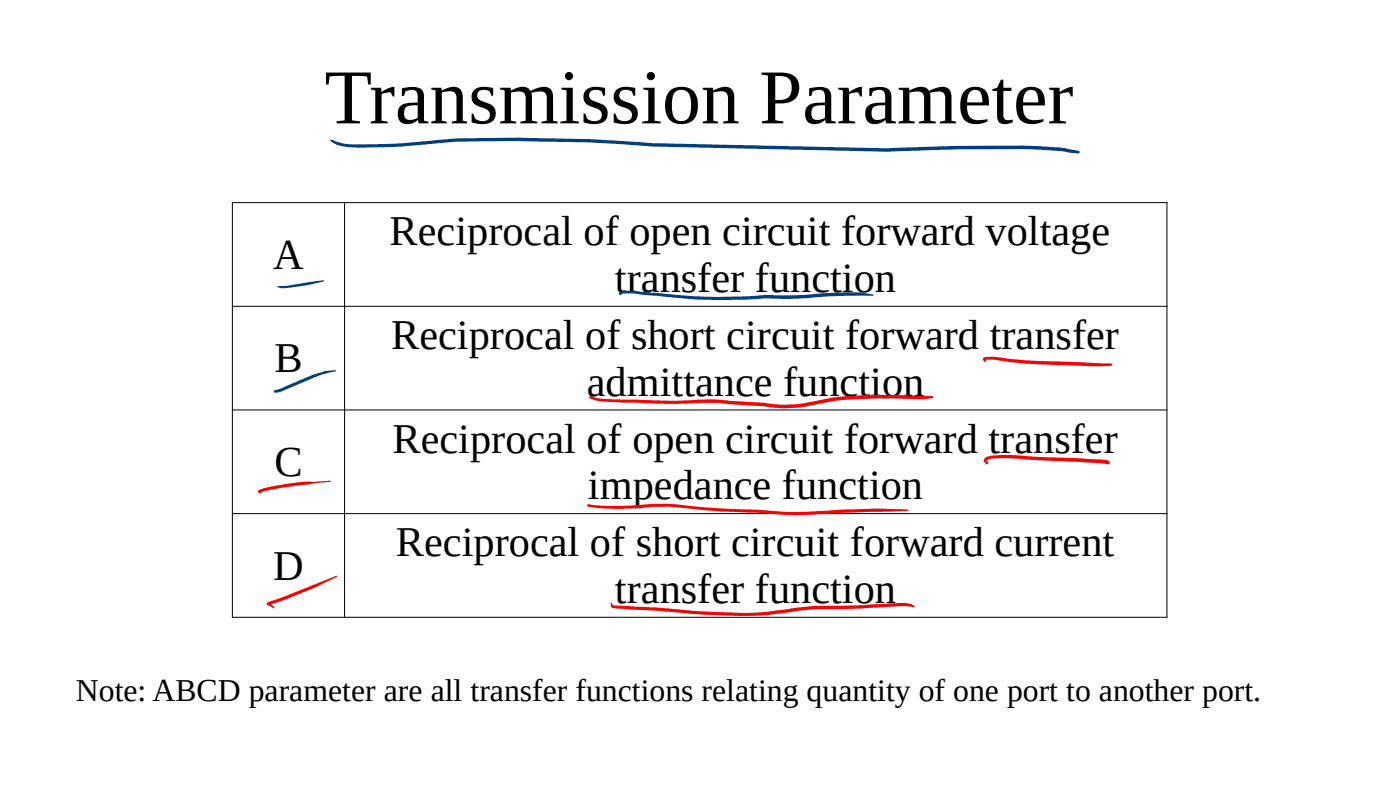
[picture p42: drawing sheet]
<svg xmlns="http://www.w3.org/2000/svg" width="280mm" height="158mm" viewBox="0 0 280 158" stroke-linecap="round" stroke-linejoin="round" font-family="sans-serif">
<defs><g id="words">
<text font-size="15.5" x="64.9" y="24.7">Transmission Parameter</text>
<g font-size="8.5">
<text x="54.7" y="53.7">A</text>
<text x="77.9" y="49">Reciprocal of open circuit forward voltage</text>
<text x="123" y="58.4">transfer function</text>
<text x="78.2" y="69.8">Reciprocal of short circuit forward transfer</text>
<text x="54.9" y="74.4">B</text>
<text x="117.3" y="79.1">admittance function</text>
<text x="54.9" y="95.2">C</text>
<text x="78.5" y="90.5">Reciprocal of open circuit forward transfer</text>
<text x="117.6" y="99.8">impedance function</text>
<text x="79.2" y="111.2">Reciprocal of short circuit forward current</text>
<text x="54.7" y="115.9">D</text>
<text x="123" y="120.5">transfer function</text>
</g>
<text font-size="6.3" x="15.2" y="140.2">Note: ABCD parameter are all transfer functions relating quantity of one port to another port.</text>
</g></defs>
<path d="M46.4 40.5h187.1M46.5 40.4v83.1M68.9 40.4v83.1M233.4 40.4v83.1M46.4 61.2h187.1M46.4 81.9h187.1M46.4 102.7h187.1M46.4 123.4h187.1" fill="none" stroke="#000" stroke-width=".2"/>
<g fill="#004080">
<path d="M66.1 27.9h.2a12.1 12.1 0 0 0 6.2 1l8.3-.3 10.6-.9 12.4-.2 14.3 .3 12.2 .8 47 1 8.4-.3a225.6 225.6 0 0 1 22.1-.1 30.8 30.8 0 0 1 8.1 1v.4l-.3 .1a91.1 91.1 0 0 0-10.8-.9 397.7 397.7 0 0 0-22 .3l-5.5 .2-47-1-12.2-.8-14.3-.3-12.4 .1-3.6 .3a103.9 103.9 0 0 1-18.9 .7l-1.9-.6-.9-.5z"/>
<path d="M55.4 57.2l2-.1 7.3-1.1 .1 .1-2.7 .8-4.3 .6a4.2 4.2 0 0 1-2.4-.1z"/>
<path d="M123.8 58.5l.8-.3 2.1-.1 5.1 .5a92.9 92.9 0 0 0 15.7 .7l5.5-.4 5.1 .1 4.5-.2a76.4 76.4 0 0 1 9.6-.3l2.6 .5-.5 .1-9.1 .2-7.1 .4-5-.1-6.7 .3a106.6 106.6 0 0 1-16.4-.9l-3.3-.3h-1.9l-.7 .1-.1-.2 .4 .3h-.5l-.2-.1z"/>
<path d="M54.8 78.1l5.8-2.4a18 18 0 0 1 6.5-1.7l.2 .1-.1 .1a23.5 23.5 0 0 0-6.4 2.1l-4.8 2-1 .2-.2-.3z"/>
<path d="M54.8 78.1l.4 .1-.1 .2-.3-.1z"/>
<path d="M54.8 78.2l.2-.2 .2 .3-.2 .1z"/>
</g>
<g fill="#f00">
<path d="M118 79.2l2.4 .5 6.6 .2a81.8 81.8 0 0 0 12.9 0h4.1l12.7 1a30.4 30.4 0 0 0 7.8-1 66.6 66.6 0 0 1 14.8-.9l7.1 .1 .3 .3-.3 .2-1.9 .2-5.3-.1a64.9 64.9 0 0 0-15.3 1 30.2 30.2 0 0 1-7.2 .9l-12.7-1h-5.1a237.6 237.6 0 0 1-18.6-.4l-2.2-.6-.2-.2z"/>
<path d="M117.9 79.3l.3-.1 .4 .3-.1 .2-.5-.1-.1-.2z"/>
<path d="M118.1 79.5l.4-.1 .1 .1-.1 .2z"/>
<path d="M196.6 71.6l.8-.3 2 .1a80.5 80.5 0 0 0 11.8 .8l11.1 .4 .2 .3-.2 .2a16.8 16.8 0 0 1-5.3 .1l-.4-.1a131.9 131.9 0 0 1-16.1-1l-1.7-.2h-1.8v-.2l.2 .5a.19 .19 0 0 1-.2 .1 .19 .19 0 0 1-.2-.1l-.2-.4z"/>
<path d="M51.8 98l.1-.1a33.3 33.3 0 0 1 10.9-1.6l3.3-.2 .1 .1-4.6 .7a40.2 40.2 0 0 0-9.4 1.5v-.1l-.3 .2h-.2z"/>
<path d="M51.7 98.1l.4-.1h-.1l.5 .3-.6 .3-.2-.3z"/>
<path d="M197 91.6l.3-.2a14.3 14.3 0 0 1 5.7-.4l3.7 .3 13.5 .6 1.4 .1 .4 .4-.1 .3-.3 .1-1.4-.2-13.5-.7a31.8 31.8 0 0 0-9-.1l-.4 .3v-.1v.1a.35 .35 0 0 1 .3 .2 .35 .35 0 0 1 0 .4l-.5 .1v-.1l.3-.2v.1l-.3-.1a.51 .51 0 0 1-.4-.4 .51 .51 0 0 1 .3-.5z"/>
<path d="M117.6 100.8a51 51 0 0 0 11.3 0l4.6-.1 1.5 .1a145.8 145.8 0 0 0 13.7 1l10.5 .5 15.9-.6 6.3 .1 .3 .2-.3 .1-13.2 .4-7 .4h-3.8l-5.7-.4a144.1 144.1 0 0 1-15.4-1l-2.8-.2h-2.9a46.3 46.3 0 0 1-12.9-.1l-.2-.2z"/>
<path d="M117.5 100.9h.3v.3l-.3-.1z"/>
<path d="M117.5 100.9l.7 .2-.6 .1z"/>
<path d="M118 101l.1 .1z"/>
<path d="M53.5 120.5l13.8-5.4 .2 .1a82.7 82.7 0 0 1-13 5.5l-.7 .2 .1-.1-.3 .2-.2-.3z"/>
<path d="M53.5 120.6l.1-.1 .7 .3 .6 .7-.2 .1-1.1-.7-.2-.1z"/>
<path d="M122.1 120.6l.2-.1 .1 .1 .2 .4 7.5 .4a188.9 188.9 0 0 0 20.7 1.1l2.6-.2a83.4 83.4 0 0 1 11.4-1.2 146.8 146.8 0 0 0 15-.6h1.4l1 .2 .7 .6-.1 .1-1.7-.3-1.3 .1a144.4 144.4 0 0 1-15.4 .5 91.5 91.5 0 0 0-10.9 1.2l-2.7 .2a184.2 184.2 0 0 1-20.7-1.1l-6.5-.3a1.32 1.32 0 0 1-1.4-.5z"/>
<circle cx="51.9" cy="98.3" r=".29"/>
</g>
<use href="#words"/>
</svg>
